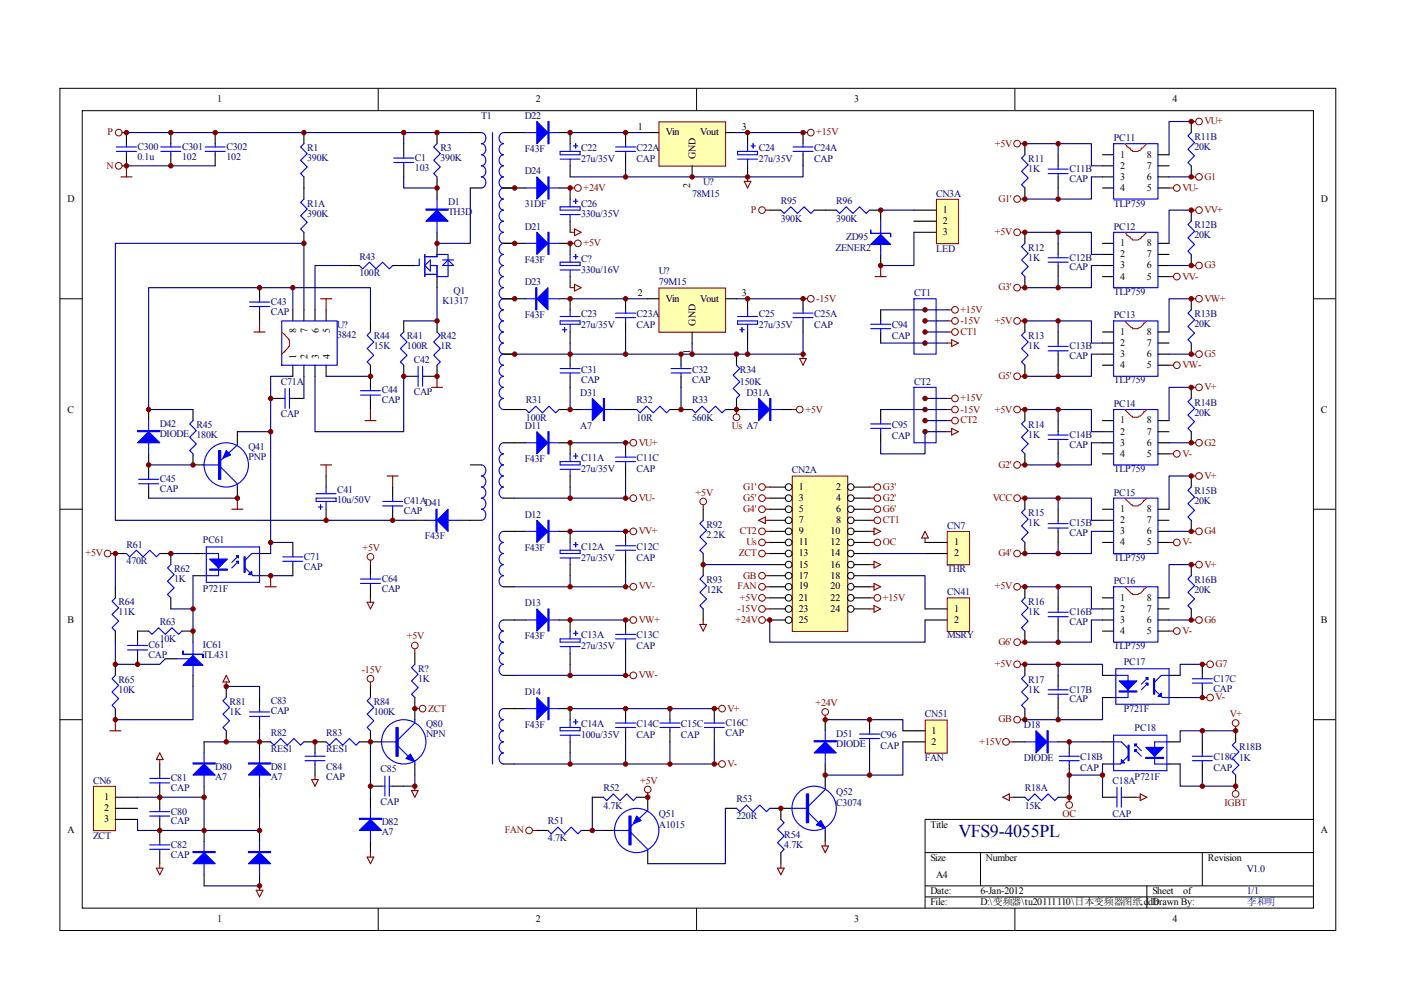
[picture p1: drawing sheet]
<svg xmlns="http://www.w3.org/2000/svg" width="297mm" height="210mm" viewBox="0 0 297 210" stroke-linecap="round" stroke-linejoin="round" font-family="sans-serif">
<defs><g id="words">
<text font-size="3.8" fill="#000080" x="203.2" y="177.5">VFS9-4055PL</text>
<g font-size="2.1">
<text x="46.1" y="21.7">1</text>
<text x="113.6" y="21.7">2</text>
<text x="181.1" y="21.7">3</text>
<text x="248.6" y="21.7">4</text>
<text x="135.2" y="27.5">1</text>
<text x="141.1" y="28.7">Vin</text>
<text x="148.4" y="28.7">Vout</text>
<text x="157.3" y="27.5">3</text>
<text x="147.5" y="33.7" transform="rotate(-90 147.5 33.7)">GND</text>
<text x="237.5" y="33.5">1</text>
<text x="237.5" y="35.7">2</text>
<text x="243.2" y="35.7">7</text>
<text x="243.2" y="33.5">8</text>
<text x="146.3" y="39.9" transform="rotate(-90 146.3 39.9)">2</text>
<text x="237.5" y="38.1">3</text>
<text x="237.5" y="40.5">4</text>
<text x="243.2" y="40.5">5</text>
<text x="243.2" y="38.1">6</text>
<text x="14.3" y="42.8">D</text>
<text x="199.9" y="45.1">1</text>
<text x="199.9" y="47.5">2</text>
<text x="280.1" y="42.8">D</text>
<text x="199.9" y="49.9">3</text>
<text x="237.5" y="52.2">1</text>
<text x="243.2" y="52.2">8</text>
<text x="237.5" y="54.5">2</text>
<text x="237.5" y="56.9">3</text>
<text x="237.5" y="59.3">4</text>
<text x="243.2" y="59.3">5</text>
<text x="243.2" y="56.9">6</text>
<text x="243.2" y="54.5">7</text>
<text x="135.2" y="62.8">2</text>
<text x="141.1" y="63.9">Vin</text>
<text x="148.4" y="63.9">Vout</text>
<text x="157.3" y="62.8">3</text>
<text x="62.8" y="70.6" transform="rotate(-90 62.8 70.6)">8</text>
<text x="65.2" y="70.6" transform="rotate(-90 65.2 70.6)">7</text>
<text x="67.6" y="70.6" transform="rotate(-90 67.6 70.6)">6</text>
<text x="69.9" y="70.6" transform="rotate(-90 69.9 70.6)">5</text>
<text x="147.5" y="69" transform="rotate(-90 147.5 69)">GND</text>
<text x="237.5" y="71">1</text>
<text x="243.2" y="71">8</text>
<text x="62.8" y="76" transform="rotate(-90 62.8 76)">1</text>
<text x="65.2" y="76" transform="rotate(-90 65.2 76)">2</text>
<text x="67.6" y="76" transform="rotate(-90 67.6 76)">3</text>
<text x="69.9" y="76" transform="rotate(-90 69.9 76)">4</text>
<text x="146.3" y="75.1" transform="rotate(-90 146.3 75.1)">1</text>
<text x="237.5" y="73.3">2</text>
<text x="237.5" y="75.7">3</text>
<text x="243.2" y="75.7">6</text>
<text x="243.2" y="73.3">7</text>
<text x="237.5" y="78.1">4</text>
<text x="243.2" y="78.1">5</text>
<text x="14.3" y="87.5">C</text>
<text x="237.5" y="89.8">1</text>
<text x="243.2" y="89.8">8</text>
<text x="280.1" y="87.5">C</text>
<text x="237.5" y="92.1">2</text>
<text x="237.5" y="94.5">3</text>
<text x="243.2" y="94.5">6</text>
<text x="243.2" y="92.1">7</text>
<text x="237.5" y="96.9">4</text>
<text x="243.2" y="96.9">5</text>
<text x="169.3" y="103.9">1</text>
<text x="169.3" y="106.2">3</text>
<text x="177.3" y="103.9">2</text>
<text x="177.3" y="106.2">4</text>
<text x="169.3" y="108.6">5</text>
<text x="169.3" y="110.9">7</text>
<text x="169.3" y="113.3">9</text>
<text x="176.1" y="113.3">10</text>
<text x="177.3" y="108.6">6</text>
<text x="177.3" y="110.9">8</text>
<text x="237.5" y="108.6">1</text>
<text x="237.5" y="110.9">2</text>
<text x="237.5" y="113.3">3</text>
<text x="243.2" y="113.3">6</text>
<text x="243.2" y="110.9">7</text>
<text x="243.2" y="108.6">8</text>
<text x="169.3" y="115.6">11</text>
<text x="169.3" y="118">13</text>
<text x="176.1" y="115.6">12</text>
<text x="176.1" y="118">14</text>
<text x="202.3" y="115.6">1</text>
<text x="202.3" y="118">2</text>
<text x="237.5" y="115.6">4</text>
<text x="243.2" y="115.6">5</text>
<text x="169.3" y="120.3">15</text>
<text x="169.3" y="122.7">17</text>
<text x="169.3" y="125">19</text>
<text x="176.1" y="120.3">16</text>
<text x="176.1" y="122.7">18</text>
<text x="176.1" y="125">20</text>
<text x="169.3" y="127.4">21</text>
<text x="169.3" y="129.7">23</text>
<text x="176.1" y="127.4">22</text>
<text x="176.1" y="129.7">24</text>
<text x="202.3" y="129.7">1</text>
<text x="237.5" y="127.4">1</text>
<text x="237.5" y="129.7">2</text>
<text x="243.2" y="129.7">7</text>
<text x="243.2" y="127.4">8</text>
<text x="14.3" y="132.1">B</text>
<text x="169.3" y="132.1">25</text>
<text x="202.3" y="132.1">2</text>
<text x="237.5" y="132.1">3</text>
<text x="237.5" y="134.4">4</text>
<text x="243.2" y="134.4">5</text>
<text x="243.2" y="132.1">6</text>
<text x="280.1" y="132.1">B</text>
<text x="197.5" y="155.5">1</text>
<text x="197.5" y="157.9">2</text>
<text x="22.1" y="169.6">1</text>
<text x="22.1" y="172">2</text>
<text x="14.3" y="176.7">A</text>
<text x="22.1" y="174.3">3</text>
<text x="197.3" y="175.5">Title</text>
<text x="280.1" y="176.7">A</text>
<text x="197.3" y="182.6">Size</text>
<text x="209" y="182.6">Number</text>
<text x="256.1" y="182.6">Revision</text>
<text x="197.3" y="189.6">Date:</text>
<text x="197.3" y="192">File:</text>
<text x="198.5" y="186.1">A4</text>
<text x="207.9" y="189.6">6-Jan-2012</text>
<text x="207.9" y="192">D:\变频器\tu20111110\日本变频器图纸.ddb</text>
<text x="244.3" y="189.6">Sheet</text>
<text x="244.3" y="192">Drawn By:</text>
<text x="250.9" y="189.6">of</text>
<text x="46.1" y="195.5">1</text>
<text x="113.6" y="195.5">2</text>
<text x="181.1" y="195.5">3</text>
<text x="248.6" y="195.5">4</text>
</g>
<g font-size="2.1" fill="#800000">
<text x="22.8" y="28.7">P</text>
<text x="173.1" y="28.7">+15V</text>
<text x="255.4" y="26.3">VU+</text>
<text x="22.6" y="35.7">N</text>
<text x="210.9" y="31.1">+5V</text>
<text x="123.7" y="40.5">+24V</text>
<text x="250.7" y="40.5">VU-</text>
<text x="255.4" y="38.1">G1</text>
<text x="159.2" y="45.1">P</text>
<text x="211.7" y="42.8">G1'</text>
<text x="255.4" y="45.1">VV+</text>
<text x="123.7" y="52.2">+5V</text>
<text x="210.9" y="49.9">+5V</text>
<text x="250.7" y="59.3">VV-</text>
<text x="255.4" y="56.9">G3</text>
<text x="173.1" y="63.9">-15V</text>
<text x="211.7" y="61.6">G3'</text>
<text x="255.4" y="63.9">VW+</text>
<text x="203.6" y="66.3">+15V</text>
<text x="203.6" y="68.7">-15V</text>
<text x="203.6" y="71">CT1</text>
<text x="210.9" y="68.7">+5V</text>
<text x="255.4" y="75.7">G5</text>
<text x="211.7" y="80.4">G5'</text>
<text x="250.7" y="78.1">VW-</text>
<text x="255.4" y="82.7">V+</text>
<text x="170.8" y="87.5">+5V</text>
<text x="203.6" y="85.1">+15V</text>
<text x="203.6" y="87.5">-15V</text>
<text x="203.6" y="89.8">CT2</text>
<text x="210.9" y="87.5">+5V</text>
<text x="135.5" y="94.5">VU+</text>
<text x="155.2" y="90.9">Us A7</text>
<text x="255.4" y="94.5">G2</text>
<text x="211.7" y="99.2">G2'</text>
<text x="250.7" y="96.9">V-</text>
<text x="255.4" y="101.5">V+</text>
<text x="135.5" y="106.2">VU-</text>
<text x="147.5" y="105.1">+5V</text>
<text x="157.6" y="103.9">G1'</text>
<text x="157.6" y="106.2">G5'</text>
<text x="187.2" y="103.9">G3'</text>
<text x="187.2" y="106.2">G2'</text>
<text x="210.5" y="106.2">VCC</text>
<text x="135.5" y="113.3">VV+</text>
<text x="156.9" y="113.3">CT2</text>
<text x="157.6" y="108.6">G4'</text>
<text x="187.2" y="108.6">G6'</text>
<text x="187.2" y="110.9">CT1</text>
<text x="255.4" y="113.3">G4</text>
<text x="18.1" y="118">+5V</text>
<text x="76.9" y="116.8">+5V</text>
<text x="156.6" y="118">ZCT</text>
<text x="158.2" y="115.6">Us</text>
<text x="187.2" y="115.6">OC</text>
<text x="211.7" y="118">G4'</text>
<text x="250.7" y="115.6">V-</text>
<text x="135.5" y="125">VV-</text>
<text x="156.4" y="125">FAN</text>
<text x="157.6" y="122.7">GB</text>
<text x="210.9" y="125">+5V</text>
<text x="255.4" y="120.3">V+</text>
<text x="156.4" y="129.7">-15V</text>
<text x="156.9" y="127.4">+5V</text>
<text x="187.2" y="127.4">+15V</text>
<text x="86.3" y="135.6">+5V</text>
<text x="135.5" y="132.1">VW+</text>
<text x="156" y="132.1">+24V</text>
<text x="211.7" y="136.8">G6'</text>
<text x="250.7" y="134.4">V-</text>
<text x="255.4" y="132.1">G6</text>
<text x="76.7" y="142.6">-15V</text>
<text x="135.5" y="143.8">VW-</text>
<text x="210.9" y="141.5">+5V</text>
<text x="257.7" y="141.5">G7</text>
<text x="172.9" y="149.7">+24V</text>
<text x="257.7" y="148.5">V-</text>
<text x="90.8" y="150.9">ZCT</text>
<text x="154.3" y="150.9">V+</text>
<text x="211.7" y="153.2">GB</text>
<text x="260.8" y="152">V+</text>
<text x="207.7" y="157.9">+15V</text>
<text x="135.7" y="166.1">+5V</text>
<text x="154.3" y="162.6">V-</text>
<text x="225.3" y="173.2">OC</text>
<text x="259.6" y="170.8">IGBT</text>
<text x="107" y="176.7">FAN</text>
</g>
<g font-size="2.1" fill="#000080">
<text x="102" y="25.2">T1</text>
<text x="111.3" y="25.2">D22</text>
<text x="236.1" y="29.9">PC11</text>
<text x="253.2" y="29.6">R11B</text>
<text x="29.1" y="31.8">C300</text>
<text x="29.1" y="33.9">0.1u</text>
<text x="38.6" y="31.8">C301</text>
<text x="38.6" y="33.9">102</text>
<text x="48" y="31.8">C302</text>
<text x="48" y="33.9">102</text>
<text x="65.1" y="32">R1</text>
<text x="65.1" y="34.1">390K</text>
<text x="88" y="34.1">C1</text>
<text x="93.4" y="32">R3</text>
<text x="93.4" y="34.1">390K</text>
<text x="111.3" y="32.3">F43F</text>
<text x="123.2" y="32">C22</text>
<text x="123.2" y="34.4">27u/35V</text>
<text x="135" y="32">C22A</text>
<text x="135" y="34.4">CAP</text>
<text x="160.9" y="32">C24</text>
<text x="160.9" y="34.4">27u/35V</text>
<text x="172.6" y="32">C24A</text>
<text x="172.6" y="34.4">CAP</text>
<text x="218" y="34.4">R11</text>
<text x="253.2" y="31.8">20K</text>
<text x="88" y="36.3">103</text>
<text x="111.3" y="36.9">D24</text>
<text x="146.7" y="41.7">78M15</text>
<text x="149.1" y="39.3">U?</text>
<text x="198.5" y="41.7">CN3A</text>
<text x="218" y="36.5">1K</text>
<text x="226.7" y="36.5">C11B</text>
<text x="226.7" y="38.6">CAP</text>
<text x="65.1" y="43.8">R1A</text>
<text x="65.1" y="45.9">390K</text>
<text x="95" y="43.5">D1</text>
<text x="95" y="45.6">TH3D</text>
<text x="111.3" y="44">31DF</text>
<text x="123.2" y="43.8">C26</text>
<text x="123.2" y="46.1">330u/35V</text>
<text x="165.5" y="43.3">R95</text>
<text x="165.5" y="47">390K</text>
<text x="177.3" y="43.3">R96</text>
<text x="177.3" y="47">390K</text>
<text x="236.1" y="43.8">TLP759</text>
<text x="111.3" y="48.7">D21</text>
<text x="177.1" y="53.2">ZENER2</text>
<text x="179.4" y="50.8">ZD95</text>
<text x="198.5" y="53.4">LED</text>
<text x="218" y="53.2">R12</text>
<text x="236.1" y="48.7">PC12</text>
<text x="253.2" y="48.4">R12B</text>
<text x="253.2" y="50.6">20K</text>
<text x="76.2" y="55">R43</text>
<text x="76.2" y="58.5">100R</text>
<text x="111.3" y="55.7">F43F</text>
<text x="123.2" y="55.5">C?</text>
<text x="123.2" y="57.8">330u/16V</text>
<text x="139.7" y="58.1">U?</text>
<text x="218" y="55.3">1K</text>
<text x="226.7" y="55.3">C12B</text>
<text x="226.7" y="57.3">CAP</text>
<text x="57.4" y="64.6">C43</text>
<text x="93.8" y="64.4">K1317</text>
<text x="96.2" y="62.3">Q1</text>
<text x="111.3" y="60.5">D23</text>
<text x="139.7" y="60.5">79M15</text>
<text x="193.8" y="62.8">CT1</text>
<text x="236.1" y="62.5">TLP759</text>
<text x="57.4" y="66.7">CAP</text>
<text x="71.5" y="69.6">U?</text>
<text x="71.5" y="71.7">3842</text>
<text x="79.2" y="71.9">R44</text>
<text x="86.3" y="71.9">R41</text>
<text x="93.4" y="71.9">R42</text>
<text x="111.3" y="67.5">F43F</text>
<text x="123.2" y="67.2">C23</text>
<text x="123.2" y="69.6">27u/35V</text>
<text x="135" y="67.2">C23A</text>
<text x="135" y="69.6">CAP</text>
<text x="160.9" y="67.2">C25</text>
<text x="160.9" y="69.6">27u/35V</text>
<text x="172.6" y="67.2">C25A</text>
<text x="172.6" y="69.6">CAP</text>
<text x="189.1" y="69.6">C94</text>
<text x="189.1" y="71.9">CAP</text>
<text x="218" y="71.9">R13</text>
<text x="236.1" y="67.5">PC13</text>
<text x="253.2" y="67.2">R13B</text>
<text x="253.2" y="69.4">20K</text>
<text x="79.2" y="74">15K</text>
<text x="86.3" y="74">100R</text>
<text x="87.7" y="76.9">C42</text>
<text x="93.4" y="74">1R</text>
<text x="218" y="74">1K</text>
<text x="226.7" y="74">C13B</text>
<text x="226.7" y="76.1">CAP</text>
<text x="59.5" y="81.5">C71A</text>
<text x="80.9" y="83.4">C44</text>
<text x="87.7" y="83.7">CAP</text>
<text x="123" y="83.9">D31</text>
<text x="123.2" y="79">C31</text>
<text x="123.2" y="81.3">CAP</text>
<text x="146.7" y="79">C32</text>
<text x="146.7" y="81.3">CAP</text>
<text x="156.9" y="79.2">R34</text>
<text x="156.9" y="81.5">150K</text>
<text x="158.2" y="83.9">D31A</text>
<text x="193.8" y="81.5">CT2</text>
<text x="236.1" y="81.3">TLP759</text>
<text x="59.5" y="88.4">CAP</text>
<text x="80.9" y="85.5">CAP</text>
<text x="111.5" y="85.5">R31</text>
<text x="111.5" y="89.3">100R</text>
<text x="135" y="85.5">R32</text>
<text x="135" y="89.3">10R</text>
<text x="146.7" y="85.5">R33</text>
<text x="146.7" y="89.3">560K</text>
<text x="236.1" y="86.3">PC14</text>
<text x="253.2" y="86">R14B</text>
<text x="253.2" y="88.2">20K</text>
<text x="33.9" y="90.5">D42</text>
<text x="33.9" y="92.6">DIODE</text>
<text x="41.7" y="90.7">R45</text>
<text x="41.7" y="92.8">180K</text>
<text x="52.7" y="95.4">Q41</text>
<text x="111.3" y="90.9">D11</text>
<text x="123" y="90.9">A7</text>
<text x="189.1" y="90.7">C95</text>
<text x="189.1" y="93.1">CAP</text>
<text x="218" y="90.7">R14</text>
<text x="218" y="92.8">1K</text>
<text x="226.7" y="92.8">C14B</text>
<text x="226.7" y="94.9">CAP</text>
<text x="52.7" y="97.6">PNP</text>
<text x="111.3" y="98">F43F</text>
<text x="123.2" y="97.8">C11A</text>
<text x="123.2" y="100.1">27u/35V</text>
<text x="135" y="97.8">C11C</text>
<text x="135" y="100.1">CAP</text>
<text x="167.9" y="100.3">CN2A</text>
<text x="236.1" y="100.1">TLP759</text>
<text x="33.9" y="102.2">C45</text>
<text x="33.9" y="104.3">CAP</text>
<text x="71.5" y="104.6">C41</text>
<text x="71.5" y="106.7">10u/50V</text>
<text x="85.6" y="106.9">C41AD41</text>
<text x="236.1" y="105.1">PC15</text>
<text x="253.2" y="104.8">R15B</text>
<text x="253.2" y="106.9">20K</text>
<text x="85.6" y="109.1">CAP</text>
<text x="111.3" y="109.7">D12</text>
<text x="149.8" y="111.9">R92</text>
<text x="149.8" y="114">2.2K</text>
<text x="200.8" y="112.1">CN7</text>
<text x="218" y="109.5">R15</text>
<text x="218" y="111.6">1K</text>
<text x="226.7" y="111.6">C15B</text>
<text x="226.7" y="113.7">CAP</text>
<text x="26.8" y="116.1">R61</text>
<text x="26.8" y="119.6">470R</text>
<text x="43" y="115.2">PC61</text>
<text x="64.4" y="118.6">C71</text>
<text x="90.1" y="114.2">F43F</text>
<text x="111.3" y="116.8">F43F</text>
<text x="123.2" y="116.6">C12A</text>
<text x="123.2" y="118.9">27u/35V</text>
<text x="135" y="116.6">C12C</text>
<text x="135" y="118.9">CAP</text>
<text x="236.1" y="118.9">TLP759</text>
<text x="36.9" y="121.3">R62</text>
<text x="36.9" y="123.4">1K</text>
<text x="43" y="125.5">P721F</text>
<text x="64.4" y="120.7">CAP</text>
<text x="80.9" y="123.4">C64</text>
<text x="80.9" y="125.5">CAP</text>
<text x="149.8" y="123.6">R93</text>
<text x="149.8" y="125.7">12K</text>
<text x="200.8" y="121.3">THR</text>
<text x="236.1" y="123.9">PC16</text>
<text x="253.2" y="123.6">R16B</text>
<text x="253.2" y="125.7">20K</text>
<text x="25.1" y="128.3">R64</text>
<text x="25.1" y="130.4">11K</text>
<text x="111.3" y="128.5">D13</text>
<text x="200.8" y="126.2">CN41</text>
<text x="218" y="128.3">R16</text>
<text x="218" y="130.4">1K</text>
<text x="226.7" y="130.4">C16B</text>
<text x="31.5" y="137.4">C61</text>
<text x="33.9" y="132.5">R63</text>
<text x="33.9" y="136.1">10K</text>
<text x="43" y="137.4">IC61</text>
<text x="111.3" y="135.6">F43F</text>
<text x="123.2" y="135.3">C13A</text>
<text x="123.2" y="137.7">27u/35V</text>
<text x="135" y="135.3">C13C</text>
<text x="135" y="137.7">CAP</text>
<text x="200.8" y="135.3">MSRY</text>
<text x="226.7" y="132.5">CAP</text>
<text x="236.1" y="137.7">TLP759</text>
<text x="31.5" y="139.5">CAP</text>
<text x="43" y="139.5">TL431</text>
<text x="88.6" y="142.4">R?</text>
<text x="238.3" y="141">PC17</text>
<text x="25.1" y="144.7">R65</text>
<text x="25.1" y="146.8">10K</text>
<text x="48.7" y="149.5">R81</text>
<text x="57.4" y="149.2">C83</text>
<text x="79.2" y="149.5">R84</text>
<text x="88.6" y="144.5">1K</text>
<text x="111.3" y="147.3">D14</text>
<text x="218" y="144.7">R17</text>
<text x="218" y="146.8">1K</text>
<text x="226.7" y="146.8">C17B</text>
<text x="226.7" y="148.9">CAP</text>
<text x="257.3" y="144.5">C17C</text>
<text x="257.3" y="146.7">CAP</text>
<text x="48.7" y="151.6">1K</text>
<text x="57.4" y="151.3">CAP</text>
<text x="79.2" y="151.6">100K</text>
<text x="90.3" y="154.1">Q80</text>
<text x="111.3" y="154.4">F43F</text>
<text x="123.2" y="154.1">C14A</text>
<text x="135" y="154.1">C14C</text>
<text x="144.4" y="154.1">C15C</text>
<text x="153.8" y="153.9">C16C</text>
<text x="196.1" y="152">CN51</text>
<text x="217.1" y="154.4">D18</text>
<text x="238.3" y="151.1">P721F</text>
<text x="240.5" y="155">PC18</text>
<text x="57.4" y="156.1">R82</text>
<text x="57.4" y="159.5">RES1</text>
<text x="69.2" y="156.1">R83</text>
<text x="69.2" y="159.5">RES1</text>
<text x="90.3" y="156.2">NPN</text>
<text x="123.2" y="156.5">100u/35V</text>
<text x="135" y="156.5">CAP</text>
<text x="144.4" y="156.5">CAP</text>
<text x="153.8" y="156.1">CAP</text>
<text x="177.3" y="156.2">D51</text>
<text x="177.3" y="158.3">DIODE</text>
<text x="186.7" y="156.5">C96</text>
<text x="186.7" y="158.8">CAP</text>
<text x="196.1" y="161.4">FAN</text>
<text x="217.1" y="161.4">DIODE</text>
<text x="229" y="161.2">C18B</text>
<text x="257.3" y="161.2">C18C 1K</text>
<text x="262.7" y="159.1">R18B</text>
<text x="19.7" y="166.1">CN6</text>
<text x="36.2" y="165.6">C81</text>
<text x="36.2" y="167.7">CAP</text>
<text x="45.6" y="163.3">D80</text>
<text x="45.6" y="165.5">A7</text>
<text x="57.4" y="163.3">D81</text>
<text x="57.4" y="165.5">A7</text>
<text x="69.2" y="163.3">C84</text>
<text x="69.2" y="165.5">CAP</text>
<text x="80.7" y="163.8">C85</text>
<text x="127.9" y="167.7">R52</text>
<text x="217.3" y="167.7">R18A</text>
<text x="229" y="163.5">CAP</text>
<text x="235.9" y="166.1">C18A</text>
<text x="240.5" y="165.5">P721F</text>
<text x="257.3" y="163.5">CAP</text>
<text x="36.2" y="172.7">C80</text>
<text x="80.7" y="170.6">CAP</text>
<text x="127.9" y="171.5">4.7K</text>
<text x="139.7" y="173.2">Q51</text>
<text x="156.1" y="170.1">R53</text>
<text x="156.1" y="173.7">220R</text>
<text x="177.3" y="168.5">Q52</text>
<text x="177.3" y="170.8">C3074</text>
<text x="217.3" y="171.5">15K</text>
<text x="235.9" y="173.2">CAP</text>
<text x="19.7" y="177.9">ZCT</text>
<text x="36.2" y="174.8">CAP</text>
<text x="36.2" y="179.8">C82</text>
<text x="80.9" y="175">D82</text>
<text x="80.9" y="177.1">A7</text>
<text x="116.2" y="174.8">R51</text>
<text x="116.2" y="178.3">4.7K</text>
<text x="139.7" y="175.5">A1015</text>
<text x="166.3" y="177.6">R54</text>
<text x="166.3" y="179.8">4.7K</text>
<text x="36.2" y="181.9">CAP</text>
<text x="264.3" y="184.9">V1.0</text>
<text x="264.3" y="189.6">1/1</text>
<text x="264.3" y="192">李和明</text>
</g>
</g></defs>
<g fill="none" stroke="#000" stroke-width=".21">
<path d="M12.7 18.7h270.5v178.6h-270.5zM80.2 18.7v4.7M147.7 18.7v4.7M215.2 18.7v4.7M17.4 23.5h261.1v169h-261.1zM12.7 63.3h4.7M278.4 63.3h4.7M12.7 108h4.7M278.4 108h4.7M12.7 152.6h4.7M278.4 152.6h4.7M278.4 173.7h-82.3v18.8"/>
<path d="M80.2 192.5v4.7M147.7 192.5v4.7M196.1 180.8h82.3M196.1 187.8h82.3M196.1 190.2h82.3M207.9 180.8v7M215.2 192.5v4.7M243.2 187.8v4.7M254.9 180.8v7"/>
</g>
<g fill="none" stroke="#000" stroke-width=".23">
<path d="M26.8 28.1v2.4M26.8 32.8v2.4M36.2 28.1v2.4M36.2 32.8v2.4M45.6 28.1v2.4M45.6 32.8v2.4M64.4 28.1v2.4M64.4 37.5v4.7M85.6 30.5v2.3M85.6 35.2v2.3M92.7 28.1v2.4M92.7 37.5v4.7"/>
<path d="M99.7 28.1h2.4M99.7 39.9h2.4M106.8 28.1h2.3M106.8 39.9h2.3M64.4 49.3v2.3M73.8 56.3h2.4M83.2 56.3h4.8M92.7 49.3v4.6M92.7 58.6v2.4M106.8 51.6h2.3M55 61v2.3M55 65.7v2.3"/>
<path d="M62.1 65.7v2.3M62.1 77.4v2.4M64.4 65.7v2.3M64.4 77.4v2.4M66.8 65.7v2.3M66.8 77.4v2.4M69.1 65.7v2.3M69.1 77.4v2.4M78.5 68v2.4M78.5 77.4v4.7M85.6 68v2.4M85.6 77.4v2.4h2.4"/>
<path d="M92.7 68v2.4M92.7 77.4v2.4h-2.4M106.8 63.3h2.3M106.8 75.1h2.3M31.5 86.8v2.4M31.5 96.2v4.7M40.9 96.2v2.4h2.4M40.9 86.8v2.4M50.3 91.5v2.4M57.4 84.5h2.3M62.1 84.5h2.3M78.5 84.5v2.3"/>
<path d="M99.7 98.6h2.4M106.8 86.8h2.3M106.8 93.9h2.3M24.5 117.4h2.3M31.5 103.3v2.3M33.9 117.4h2.3v2.3M40.9 117.4h2.4M50.3 103.3v2.3M55 117.4h2.4M62.1 115v2.4M62.1 119.7v2.4M69.1 100.9v2.4"/>
<path d="M69.1 108v2.3M83.2 103.3v2.3M83.2 108v2.3M88 110.3h2.3M97.4 110.3h4.7M106.8 105.6h2.3M106.8 112.7h2.3M24.5 124.4v2.4M24.5 133.8v2.4M29.2 138.5v2.4M31.5 133.8h-2.3v2.4M35 139.7h2.4"/>
<path d="M36.2 126.8v2.3M38.6 133.8h2.3v2.4M40.9 122.1h2.4M55 122.1h2.4M106.8 124.4h2.3M106.8 131.5h2.3M24.5 140.9v2.3M24.5 150.2v2.4M40.9 143.2v2.3M106.8 150.2h2.3M106.8 143.2h2.3M106.8 162h2.3"/>
</g>
<g fill="none" stroke="#00f" stroke-width=".23">
<path d="M24.7 31.2h4.2M24.7 32.1h4.2M26.8 30.5v.7M26.8 32.1v.7M34.1 31.2h4.2M34.1 32.1h4.2M36.2 30.5v.7M36.2 32.1v.7M43.5 31.2h4.2M43.5 32.1h4.2M45.6 30.5v.7M45.6 32.1v.7"/>
<path d="M64.4 30.5l-.7 .7 1.4 1.4-1.4 1.4 1.4 1.4-1.4 1.4 .7 .7M83.5 33.5h4.2M83.5 34.5h4.2M85.6 32.8v.7M85.6 34.5v.7M92.7 30.5l-.8 .7 1.5 1.4-1.5 1.4 1.5 1.4-1.5 1.4 .8 .7M102.1 28.1a1.2 1.2 0 0 1 .9 1.2 1.2 1.2 0 0 1-.9 1.2 1.2 1.2 0 0 1 .9 1.1 1.2 1.2 0 0 1-.9 1.2 1.2 1.2 0 0 1 .9 1.2 1.2 1.2 0 0 1-.9 1.2 1.2 1.2 0 0 1 .9 1.1 1.2 1.2 0 0 1-.9 1.2 1.2 1.2 0 0 1 .9 1.2 1.2 1.2 0 0 1-.9 1.2M106.8 28.1a1.2 1.2 0 0 0-1 1.2 1.2 1.2 0 0 0 1 1.2 1.21 1.21 0 0 0-1 1.1 1.21 1.21 0 0 0 1 1.2 1.2 1.2 0 0 0-1 1.2 1.2 1.2 0 0 0 1 1.2 1.2 1.2 0 0 0-1 1.1 1.2 1.2 0 0 0 1 1.2 1.2 1.2 0 0 0-1 1.2 1.2 1.2 0 0 0 1 1.2 1.2 1.2 0 0 0-1 1.1 1.2 1.2 0 0 0 1 1.2 1.2 1.2 0 0 0-1 1.2 1.2 1.2 0 0 0 1 1.2 1.2 1.2 0 0 0-1 1.1 1.2 1.2 0 0 0 1 1.2 1.21 1.21 0 0 0-1 1.2 1.21 1.21 0 0 0 1 1.2 1.2 1.2 0 0 0-1 1.1 1.2 1.2 0 0 0 1 1.2 1.2 1.2 0 0 0-1 1.2 1.2 1.2 0 0 0 1 1.1 1.2 1.2 0 0 0-1 1.2 1.2 1.2 0 0 0 1 1.2 1.2 1.2 0 0 0-1 1.2 1.2 1.2 0 0 0 1 1.1 1.2 1.2 0 0 0-1 1.2 1.2 1.2 0 0 0 1 1.2 1.2 1.2 0 0 0-1 1.2 1.2 1.2 0 0 0 1 1.1 1.2 1.2 0 0 0-1 1.2 1.2 1.2 0 0 0 1 1.2M64.4 42.2l-.7 .7 1.4 1.4-1.4 1.4 1.4 1.4-1.4 1.4 .7 .8M76.2 56.3l.7 .7 1.4-1.4 1.4 1.4 1.4-1.4 1.4 1.4 .7-.7M88.9 54.9v1.4h-.9M90.1 54.4h2.6v-.5h2.3v4.7h-2.3v-2.3h-1.5"/>
<path d="M90.1 53.9v4.7M90.1 58.2h2.6M90.1 56.3l1.1-1.2v2.4zM92.7 42.2v7.1M93.8 55.1h2.4M95 55.1l1.2 1.2h-2.4zM52.9 65h4.2M52.9 64h4.2M55 63.3v.7M55 65v.7M59.7 68h11.8v9.4h-11.8zM78.5 70.4l-.7 .7 1.5 1.4-1.5 1.4 1.5 1.4-1.5 1.4 .7 .7"/>
<path d="M85.6 70.4l-.7 .7 1.4 1.4-1.4 1.4 1.4 1.4-1.4 1.4 .7 .7M88 79.8h.7M88.7 77.7v4.2M89.6 79.8h.7M89.6 77.7v4.2M92.7 70.4l.7 .7-1.5 1.4 1.5 1.4-1.5 1.4 1.5 1.4-.7 .7M106.8 65.7a1.2 1.2 0 0 0-1 1.2 1.2 1.2 0 0 0 1 1.1 1.2 1.2 0 0 0-1 1.2 1.2 1.2 0 0 0 1 1.2 1.2 1.2 0 0 0-1 1.2 1.2 1.2 0 0 0 1 1.1 1.2 1.2 0 0 0-1 1.2 1.2 1.2 0 0 0 1 1.2 1.2 1.2 0 0 0-1 1.2 1.2 1.2 0 0 0 1 1.1 1.21 1.21 0 0 0-1 1.2 1.21 1.21 0 0 0 1 1.2 1.2 1.2 0 0 0-1 1.2 1.2 1.2 0 0 0 1 1.1 1.2 1.2 0 0 0-1 1.2 1.2 1.2 0 0 0 1 1.2 1.2 1.2 0 0 0-1 1.2 1.2 1.2 0 0 0 1 1.1M31.5 89.2v7M40.9 89.2l-.7 .7 1.4 1.4-1.4 1.4 1.4 1.4-1.4 1.4 .7 .7M43 98.6h3.3M46.8 99l3.5 3.6v.7M50.3 93.9v.4l-3.5 3.3"/>
<path d="M59.7 84.5h.7M60.4 82.4v4.2M61.4 84.5h.7M61.4 82.4v4.2M76.4 83.8h4.3M76.4 82.8h4.3M78.5 82.1v.7M78.5 83.8v.7M102.1 98.6a1.2 1.2 0 0 1 .9 1.1 1.2 1.2 0 0 1-.9 1.2 1.2 1.2 0 0 1 .9 1.2 1.2 1.2 0 0 1-.9 1.2 1.2 1.2 0 0 1 .9 1.1 1.2 1.2 0 0 1-.9 1.2 1.2 1.2 0 0 1 .9 1.2 1.2 1.2 0 0 1-.9 1.2 1.2 1.2 0 0 1 .9 1.1 1.2 1.2 0 0 1-.9 1.2M106.8 96.2a1.2 1.2 0 0 0-1 1.2 1.2 1.2 0 0 0 1 1.2 1.2 1.2 0 0 0-1 1.1 1.2 1.2 0 0 0 1 1.2 1.2 1.2 0 0 0-1 1.2 1.2 1.2 0 0 0 1 1.2 1.2 1.2 0 0 0-1 1.1 1.2 1.2 0 0 0 1 1.2M106.8 93.9a1.2 1.2 0 0 0-1 1.2 1.2 1.2 0 0 0 1 1.1M26.8 117.4l.7 .7 1.4-1.4 1.4 1.4 1.4-1.4 1.5 1.4 .7-.7"/>
<path d="M29.4 102.6h4.2M29.4 101.6h4.2M31.5 100.9v.7M31.5 102.6v.7M36.2 119.7l-.7 .7 1.4 1.4-1.4 1.4 1.4 1.4-1.4 1.5 .7 .7M43.3 117.4h3v4.7h-3M43.7 116h11.3v7.5h-11.3zM50.6 119l-1.5 1.4M50.6 117.8l-1.5 1.4M55 117.4h-1.6l-1.4 1.4M60 118.1h4.2M60 119h4.2"/>
<path d="M62.1 117.4v.7M62.1 119v.7M67 105.6h4.3v.7h-4.3zM67 104.7h4.3M67.5 107.5h.9M68 107v1M69.1 103.3v1.4M69.1 106.3v1.7M81.1 107.3h4.3M81.1 106.3h4.3M83.2 105.6v.7M83.2 107.3v.7"/>
<path d="M90.3 110.3h7.1M106.8 112.7a1.2 1.2 0 0 0-1 1.1 1.2 1.2 0 0 0 1 1.2 1.2 1.2 0 0 0-1 1.2 1.2 1.2 0 0 0 1 1.2 1.2 1.2 0 0 0-1 1.1 1.2 1.2 0 0 0 1 1.2 1.2 1.2 0 0 0-1 1.2 1.2 1.2 0 0 0 1 1.2 1.2 1.2 0 0 0-1 1.1 1.2 1.2 0 0 0 1 1.2M24.5 126.8l-.7 .7 1.4 1.4-1.4 1.4 1.4 1.4-1.4 1.4 .7 .7M27 136.9h4.3M27 137.8h4.3M29.2 136.2v.7M29.2 137.8v.7M31.5 133.8l.7 .7 1.4-1.4 1.4 1.4 1.4-1.4 1.5 1.4 .7-.7M37.4 139.7h3.3M40.9 136.2v7M52 120.4l1.6 1.7h1.4M106.8 131.5a1.2 1.2 0 0 0-1 1.1 1.2 1.2 0 0 0 1 1.2 1.2 1.2 0 0 0-1 1.2 1.2 1.2 0 0 0 1 1.2 1.2 1.2 0 0 0-1 1.1 1.2 1.2 0 0 0 1 1.2 1.21 1.21 0 0 0-1 1.2 1.21 1.21 0 0 0 1 1.2 1.2 1.2 0 0 0-1 1.1 1.2 1.2 0 0 0 1 1.2"/>
<path d="M24.5 143.2l-.7 .7 1.4 1.4-1.4 1.4 1.4 1.4-1.4 1.4 .7 .7M106.8 150.2a1.2 1.2 0 0 0-1 1.2 1.2 1.2 0 0 0 1 1.2 1.2 1.2 0 0 0-1 1.2 1.2 1.2 0 0 0 1 1.1 1.21 1.21 0 0 0-1 1.2 1.21 1.21 0 0 0 1 1.2 1.2 1.2 0 0 0-1 1.2 1.2 1.2 0 0 0 1 1.1 1.2 1.2 0 0 0-1 1.2 1.2 1.2 0 0 0 1 1.2"/>
<circle cx="48" cy="98.6" r="4.7"/>
</g>
<path d="M59.7 70.4l.5 .5h.2v.2l.7 .7v.2h.3v1.4h-.3v.3l-.7 .7v.2h-.2l-.5 .5" fill="none" stroke="#f00" stroke-width=".23"/>
<g fill="#00f" stroke="#00f" stroke-width=".23">
<path d="M90.3 46.9l2.4-2.3 2.3 2.3z"/>
<path d="M92.7 110.3l2.3-2.3v4.7z"/>
<path d="M29.2 93.9l2.3-2.4 2.4 2.4z"/>
<path d="M48 95.5l.9 1-1.6 .7z"/>
<path d="M44.4 118.5h3.8l-1.9 1.9z"/>
<path d="M50.1 117.8h.5v.5z"/>
<path d="M50.1 119h.5v.5z"/>
<path d="M52.7 121.8l.7-.7v.7z"/>
<path d="M38.8 141.1l2.1-2.1 2.1 2.1z"/>
<path d="M90.3 44.3h4.7v.3h-4.7z" fill-rule="evenodd"/>
<path d="M92.4 108h.3v4.7h-.3z" fill-rule="evenodd"/>
<path d="M29.2 91.3h4.7v.2h-4.7z" fill-rule="evenodd"/>
<path d="M46.3 95.5h.5v6.1h-.5z" fill-rule="evenodd"/>
<path d="M44.4 120.7h3.8v.2h-3.8z" fill-rule="evenodd"/>
<path d="M51.7 118.1h.3v3.3h-.3z" fill-rule="evenodd"/>
<path d="M38.8 138v.7h4.2v.7v-.7h-4.2z" fill-rule="evenodd"/>
</g>
<g fill="none" stroke="#800000" stroke-width=".21">
<circle cx="25.2" cy="35.2" r=".71"/>
<circle cx="25.2" cy="28.1" r=".71"/>
<circle cx="22.8" cy="117.4" r=".7"/>
</g>
<g fill="none" stroke="#800000" stroke-width=".23">
<path d="M25.6 37.5h2.4M25.9 28.1h.9M25.9 35.2h.9v2.3M53.9 70.4h2.3M55 68v2.4M68 63.3h2.3M69.1 63.3v2.4M92.7 79.8v2.3M68 98.6h2.3M69.1 98.6v2.3M77.4 89.2h2.3M78.5 86.8v2.4"/>
<path d="M91.5 82.1h2.3M23.5 117.4h1M49.1 108h2.4M50.3 105.6v2.4M82.1 100.9h2.3M83.2 100.9v2.4M56.2 124.4h2.4M57.4 122.1v2.3M23.3 154.9h2.3M24.5 152.6v2.3"/>
</g>
<g fill="none" stroke="#000080" stroke-width=".23">
<path d="M26.8 28.1h72.9M26.8 35.2h18.8M85.6 37.5v2.4h7.1M85.6 28.1v2.4M99.7 39.9v11.7h-7M73.8 56.3h-7v9.4M62.1 65.7v-4.7h16.4v7M62.1 79.8h-4.7v11.7h-7.1M62.1 61h-30.6v25.8h9.4M64.4 65.7v-14.1h-39.9v58.7h63.5M64.4 79.8v4.7M66.8 79.8v11.7h18.8v-11.7"/>
<path d="M69.1 79.8h9.4M92.7 61v7h-7.1M31.5 98.6h9.4M57.4 91.5v25.9M24.5 117.4v7M31.5 105.6h18.8M36.2 117.4h4.7M57.4 115h4.7M24.5 136.2v4.7h9.4l1.1-1.2M36.2 129.1h4.7M40.9 122.1v11.7M57.4 122.1h4.7"/>
<path d="M40.9 145.5v7.1h-16.4"/>
</g>
<g fill="#800000" stroke="#800000" stroke-width=".21">
<circle cx="26.8" cy="28.1" r=".47"/>
<circle cx="92.7" cy="28.1" r=".47"/>
<circle cx="64.4" cy="28.1" r=".47"/>
<circle cx="36.2" cy="28.1" r=".47"/>
<circle cx="45.6" cy="28.1" r=".47"/>
<circle cx="26.8" cy="35.2" r=".47"/>
<circle cx="36.2" cy="35.2" r=".47"/>
<circle cx="85.6" cy="28.1" r=".47"/>
<circle cx="92.7" cy="39.9" r=".47"/>
<circle cx="92.7" cy="51.6" r=".47"/>
<circle cx="92.7" cy="68" r=".47"/>
<circle cx="85.6" cy="79.8" r=".47"/>
<circle cx="78.5" cy="79.8" r=".47"/>
<circle cx="92.7" cy="79.8" r=".47"/>
<circle cx="57.4" cy="84.5" r=".47"/>
<circle cx="31.5" cy="98.6" r=".47"/>
<circle cx="40.9" cy="98.6" r=".47"/>
<circle cx="50.3" cy="105.6" r=".47"/>
<circle cx="64.4" cy="51.6" r=".47"/>
<circle cx="62.1" cy="61" r=".47"/>
<circle cx="31.5" cy="86.8" r=".47"/>
<circle cx="55" cy="61" r=".47"/>
<circle cx="83.2" cy="110.3" r=".47"/>
<circle cx="69.1" cy="110.3" r=".47"/>
<circle cx="57.4" cy="91.5" r=".47"/>
<circle cx="57.4" cy="115" r=".47"/>
<circle cx="40.9" cy="133.8" r=".47"/>
<circle cx="40.9" cy="129.1" r=".47"/>
<circle cx="36.2" cy="117.4" r=".47"/>
<circle cx="24.5" cy="117.4" r=".47"/>
<circle cx="24.5" cy="140.8" r=".47"/>
<circle cx="29.2" cy="140.8" r=".47"/>
<circle cx="24.5" cy="152.6" r=".47"/>
<circle cx="57.4" cy="122.1" r=".47"/>
</g>
<path d="M139.8 25.9h14v9.3h-14z" fill="#ffffb0"/>
<path d="M139.7 25.8h14.1v9.4h-14.1z" fill="none" stroke="#800000" stroke-width=".21"/>
<path d="M137.3 28.1h2.4M146.7 35.2v2.3M153.8 28.1h2.4" fill="none" stroke="#000" stroke-width=".23"/>
<path d="M139.8 61.1h14v9.4h-14z" fill="#ffffb0"/>
<g fill="none" stroke="#800000" stroke-width=".21">
<path d="M139.7 61.1h14.1v9.4h-14.1z"/>
<circle cx="122.5" cy="39.9" r=".71"/>
<circle cx="171.9" cy="28.1" r=".7"/>
<circle cx="215.6" cy="30.5" r=".7"/>
<circle cx="249.5" cy="39.9" r=".71"/>
<circle cx="254.2" cy="25.8" r=".7"/>
<circle cx="254.2" cy="37.5" r=".7"/>
<circle cx="122.5" cy="51.6" r=".71"/>
<circle cx="215.6" cy="49.2" r=".71"/>
<circle cx="215.6" cy="42.2" r=".7"/>
<circle cx="249.5" cy="58.6" r=".71"/>
<circle cx="254.2" cy="44.6" r=".7"/>
<circle cx="254.2" cy="56.3" r=".7"/>
<circle cx="171.9" cy="63.3" r=".7"/>
<circle cx="215.6" cy="79.8" r=".71"/>
<circle cx="215.6" cy="68" r=".71"/>
<circle cx="215.6" cy="61" r=".7"/>
<circle cx="249.5" cy="77.4" r=".71"/>
<circle cx="254.2" cy="63.3" r=".7"/>
<circle cx="254.2" cy="75.1" r=".7"/>
<circle cx="134.3" cy="93.9" r=".71"/>
<circle cx="156.1" cy="88.5" r=".71"/>
<circle cx="169.6" cy="86.8" r=".71"/>
<circle cx="215.6" cy="98.6" r=".71"/>
<circle cx="215.6" cy="86.8" r=".7"/>
<circle cx="249.5" cy="96.2" r=".71"/>
<circle cx="254.2" cy="82.1" r=".71"/>
<circle cx="254.2" cy="93.9" r=".7"/>
<circle cx="134.3" cy="112.7" r=".71"/>
<circle cx="134.3" cy="105.6" r=".71"/>
<circle cx="215.6" cy="105.6" r=".7"/>
<circle cx="215.6" cy="117.4" r=".7"/>
<circle cx="249.5" cy="115" r=".71"/>
<circle cx="254.2" cy="112.7" r=".71"/>
<circle cx="254.2" cy="100.9" r=".7"/>
<circle cx="254.2" cy="119.7" r=".7"/>
<circle cx="134.3" cy="124.4" r=".71"/>
<circle cx="134.3" cy="131.5" r=".71"/>
<circle cx="215.6" cy="124.4" r=".7"/>
<circle cx="215.6" cy="136.2" r=".7"/>
<circle cx="249.5" cy="133.8" r=".71"/>
<circle cx="254.2" cy="131.5" r=".7"/>
<circle cx="134.3" cy="143.2" r=".71"/>
<circle cx="153.1" cy="150.2" r=".71"/>
<circle cx="153.1" cy="162" r=".71"/>
</g>
<g fill="none" stroke="#000" stroke-width=".23">
<path d="M109.1 28.1h2.4M109.1 39.9h2.4M118.5 28.1h2.4v2.4M118.5 39.9h2.4v2.3M120.9 35.2v2.3M132.6 28.1v2.4M132.6 32.8v2.4M158.5 28.1v2.4M158.5 35.2v2.3M170.3 28.1v2.4M170.3 32.8v2.4M217.3 30.5v2.3"/>
<path d="M217.3 39.9v2.3M224.3 32.8v2.4M224.3 37.5v2.4M233.8 39.9h2.3M233.8 32.8h2.3M233.8 35.2h2.3M233.8 37.5h2.3M245.5 39.9h2.4M245.5 32.8h2.4M245.5 35.2h2.4M245.5 37.5h2.4M252.6 25.8v2.3"/>
<path d="M252.6 35.2v2.3M109.1 51.6h2.4M118.5 51.6h2.4v2.3M120.9 46.9v2.4M120.9 58.6v2.4M217.3 49.3v2.3M217.3 58.6v2.4M224.3 51.6v2.3M224.3 56.3v2.3M233.8 51.6h2.3M233.8 53.9h2.3M233.8 56.3h2.3"/>
<path d="M233.8 58.6h2.3M245.5 51.6h2.4M245.5 53.9h2.4M245.5 56.3h2.4M245.5 58.6h2.4M252.6 44.6v2.3M252.6 53.9v2.4M109.1 63.3h2.4M118.5 63.3h2.4v2.4M120.9 70.4v2.3M120.9 75.1v2.3M120.9 79.8v2.3"/>
<path d="M132.6 63.3v2.4M132.6 68v2.4M137.3 63.3h2.4M144.4 75.1v2.3M144.4 79.8v2.3M146.7 70.4v2.3M153.8 63.3h2.4M156.2 75.1v2.3M158.5 63.3v2.4M158.5 70.4v2.3M170.3 63.3v2.4M170.3 68v2.4"/>
<path d="M217.3 68v2.4M217.3 77.4v2.4M224.3 70.4v2.3M224.3 75.1v2.3M233.8 70.4h2.3M233.8 72.7h2.3M233.8 75.1h2.3M233.8 77.4h2.3M245.5 70.4h2.4M245.5 72.7h2.4M245.5 75.1h2.4M245.5 77.4h2.4"/>
<path d="M252.6 63.3v2.4M252.6 72.7v2.4M109.1 86.8h2.4M109.1 93.9h2.4M118.5 86.8h4.7M118.5 93.9h2.4v2.3M130.3 86.8h4.7M132.6 93.9v2.3M132.6 98.6v2.3M142 86.8h4.7M153.8 86.8h4.7M156.2 84.5v2.3"/>
<path d="M165.6 86.8h2.3M217.3 86.8v2.4M217.3 96.2v2.4M224.3 89.2v2.3M224.3 93.9v2.3M233.8 93.9h2.3M233.8 89.2h2.3M233.8 91.5h2.3M233.8 96.2h2.3M245.5 93.9h2.4M245.5 89.2h2.4M245.5 91.5h2.4"/>
<path d="M245.5 96.2h2.4M252.6 82.1v2.4M252.6 91.5v2.4M109.1 112.7h2.4M118.5 112.7h2.4v2.3M120.9 100.9v2.4M120.9 119.7v2.4M132.6 112.7v2.3M132.6 117.4v2.3M217.3 105.6v2.4M217.3 115v2.4M224.3 108v2.3"/>
<path d="M224.3 112.7v2.3M233.8 112.7h2.3M233.8 108h2.3M233.8 110.3h2.3M233.8 115h2.3M245.5 112.7h2.4M245.5 108h2.4M245.5 110.3h2.4M245.5 115h2.4M252.6 100.9v2.4M252.6 110.3v2.4M252.6 119.7v2.4"/>
<path d="M109.1 131.5h2.4M118.5 131.5h2.4v2.3M120.9 138.5v2.4M132.6 131.5v2.3M132.6 136.2v2.3M217.3 124.4v2.4M217.3 133.8v2.4M224.3 126.8v2.3M224.3 131.5v2.3M233.8 131.5h2.3M233.8 126.8h2.3M233.8 129.1h2.3"/>
<path d="M233.8 133.8h2.3M245.5 131.5h2.4M245.5 126.8h2.4M245.5 129.1h2.4M245.5 133.8h2.4M252.6 129.1v2.4M109.1 150.2h2.4M118.5 150.2h2.4v2.4M120.9 157.3v2.3M132.6 150.2v2.4M132.6 154.9v2.4M142 150.2v2.4"/>
<path d="M142 154.9v2.4M151.4 150.2v2.4M151.4 154.9v2.4"/>
</g>
<g fill="none" stroke="#00f" stroke-width=".23">
<path d="M104.4 28.1v133.9M111.5 28.1h7M111.5 39.9h7M118.8 32.1h4.2v.7h-4.2zM118.8 33.7h4.2M120.9 30.5v1.6M120.9 33.7v1.5M121.6 30.9h.9M122.1 30.5v.9M130.5 32.1h4.2M130.5 31.2h4.2M132.6 30.5v.7"/>
<path d="M132.6 32.1v.7M156.4 33.7h4.2M156.4 32.1h4.2v.7h-4.2zM158.5 30.5v1.6M158.5 33.7v1.5M159.2 30.9h.9M159.7 30.5v.9M168.1 32.1h4.3M168.1 31.2h4.3M170.3 30.5v.7M170.3 32.1v.7M217.3 32.8l-.7 .7 1.4 1.4-1.4 1.4 1.4 1.4-1.4 1.5 .7 .7"/>
<path d="M222.2 36.8h4.3M222.2 35.9h4.3M224.3 35.2v.7M224.3 36.8v.7M236.1 30.5h9.4v11.7h-9.4zM252.6 28.1l-.7 .7 1.4 1.4-1.4 1.4 1.4 1.4-1.4 1.5 .7 .7M111.5 51.6h7M118.8 43.9h4.2v.7h-4.2zM118.8 55.6h4.2v.7h-4.2zM118.8 45.5h4.2M118.8 57.2h4.2M120.9 42.2v1.7"/>
<path d="M120.9 45.5v1.4M120.9 53.9v1.7M120.9 57.2v1.4M121.6 42.7h.9M121.6 54.4h.9M122.1 42.2v.9M122.1 53.9v1M217.3 51.6l-.7 .7 1.4 1.4-1.4 1.4 1.4 1.4-1.4 1.4 .7 .7M222.2 55.6h4.3M222.2 54.7h4.3M224.3 53.9v.8M224.3 55.6v.7"/>
<path d="M236.1 49.3h9.4v11.7h-9.4zM252.6 46.9l-.7 .7 1.4 1.4-1.4 1.4 1.4 1.4-1.4 1.4 .7 .7M111.5 63.3h7M118.8 68h4.2v.7h-4.2zM118.8 67.1h4.2M118.8 78.1h4.2M118.8 79.1h4.2M119.2 69.9h1M119.7 69.5v.9M120.9 65.7v1.4M120.9 68.7v1.7M120.9 77.4v.7"/>
<path d="M120.9 79.1v.7M130.5 66.4h4.2M130.5 67.3h4.2M132.6 65.7v.7M132.6 67.3v.7M142.3 78.1h4.2M142.3 79.1h4.2M144.4 77.4v.7M144.4 79.1v.7M156.2 77.4l.7 .7-1.5 1.4 1.5 1.5-1.5 1.4 1.5 1.4-.7 .7M156.4 68h4.2v.7h-4.2zM156.4 67.1h4.2"/>
<path d="M156.9 69.9h.9M157.3 69.5v.9M158.5 65.7v1.4M158.5 68.7v1.7M168.1 66.4h4.3M168.1 67.3h4.3M170.3 65.7v.7M170.3 67.3v.7M217.3 70.4l-.7 .7 1.4 1.4-1.4 1.4 1.4 1.4-1.4 1.4 .7 .7M222.2 74.4h4.3M222.2 73.4h4.3M224.3 72.7v.7"/>
<path d="M224.3 74.4v.7M236.1 68h9.4v11.8h-9.4zM252.6 65.7l-.7 .7 1.4 1.4-1.4 1.4 1.4 1.4-1.4 1.4 .7 .7M111.5 86.8l.7 .7 1.4-1.4 1.4 1.4 1.4-1.4 1.4 1.4 .7-.7M111.5 93.9h7M118.8 97.9h4.2v.7h-4.2zM118.8 99.5h4.2M120.9 96.2v1.7M120.9 99.5v1.4M121.6 96.7h.9M122.1 96.2v1M123.2 86.8h7.1"/>
<path d="M130.5 97.9h4.2M130.5 96.9h4.2M132.6 96.2v.7M132.6 97.9v.7M135 86.8l.7 .7 1.4-1.4 1.4 1.4 1.4-1.4 1.4 1.4 .7-.7M146.7 86.8l.7 .7 1.5-1.4 1.4 1.4 1.4-1.4 1.4 1.4 .7-.7M158.5 86.8h7.1M217.3 89.2l-.7 .7 1.4 1.4-1.4 1.4 1.4 1.4-1.4 1.4 .7 .7M222.2 93.2h4.3M222.2 92.2h4.3M224.3 91.5v.7M224.3 93.2v.7"/>
<path d="M236.1 86.8h9.4v11.8h-9.4zM252.6 84.5l-.7 .7 1.4 1.4-1.4 1.4 1.4 1.4-1.4 1.4 .7 .7M111.5 112.7h7M118.8 116.7h4.2v.7h-4.2zM118.8 118.3h4.2M120.9 115v1.7M120.9 118.3v1.4M121.6 115.5h.9M122.1 115v1M130.5 116.7h4.2M130.5 115.7h4.2M132.6 115v.7"/>
<path d="M132.6 116.7v.7M217.3 108l-.7 .7 1.4 1.4-1.4 1.4 1.4 1.4-1.4 1.4 .7 .7M222.2 112h4.3M222.2 111h4.3M224.3 110.3v.7M224.3 112v.7M236.1 105.6h9.4v11.8h-9.4zM252.6 103.3l-.7 .7 1.4 1.4-1.4 1.4 1.4 1.4-1.4 1.4 .7 .7M111.5 131.5h7M118.8 135.4h4.2v.8h-4.2zM118.8 137.1h4.2M120.9 133.8v1.6"/>
<path d="M120.9 137.1v1.4M121.6 134.3h.9M122.1 133.8v.9M130.5 135.4h4.2M130.5 134.5h4.2M132.6 133.8v.7M132.6 135.4v.8M217.3 126.8l-.7 .7 1.4 1.4-1.4 1.4 1.4 1.4-1.4 1.4 .7 .7M222.2 130.8h4.3M222.2 129.8h4.3M224.3 129.1v.7M224.3 130.8v.7"/>
<path d="M236.1 124.4h9.4v11.8h-9.4zM252.6 122.1l-.7 .7 1.4 1.4-1.4 1.4 1.4 1.4-1.4 1.4 .7 .7M111.5 150.2h7M118.8 154.2h4.2v.7h-4.2zM118.8 155.9h4.2M120.9 152.6v1.6M120.9 155.9v1.4M121.6 153.1h.9M122.1 152.6v.9M130.5 154.2h4.2M130.5 153.3h4.2M132.6 152.6v.7"/>
<path d="M132.6 154.2v.7M139.9 154.2h4.3M139.9 153.3h4.3M142 152.6v.7M142 154.2v.7M149.3 154.2h4.3M149.3 153.3h4.3M151.4 152.6v.7M151.4 154.2v.7"/>
</g>
<g fill="#00f" stroke="#00f" stroke-width=".23">
<path d="M113.8 25.8l2.4 2.3-2.4 2.4z"/>
<path d="M113.8 37.5l2.4 2.4-2.4 2.3z"/>
<path d="M113.8 49.3l2.4 2.3-2.4 2.3z"/>
<path d="M113.8 63.3l2.4-2.3v4.7z"/>
<path d="M125.6 84.5l2.3 2.3-2.3 2.4z"/>
<path d="M160.9 84.5l2.3 2.3-2.3 2.4z"/>
<path d="M113.8 91.5l2.4 2.4-2.4 2.3z"/>
<path d="M113.8 110.3l2.4 2.4-2.4 2.3z"/>
<path d="M113.8 129.1l2.4 2.4-2.4 2.3z"/>
<path d="M113.8 147.9l2.4 2.3-2.4 2.4z"/>
<path d="M116.2 25.8h.2v4.7h-.2z" fill-rule="evenodd"/>
<path d="M116.2 37.5h.2v4.7h-.2z" fill-rule="evenodd"/>
<path d="M116.2 49.3h.2v4.6h-.2z" fill-rule="evenodd"/>
<path d="M113.6 61h.2v4.7h-.2z" fill-rule="evenodd"/>
<path d="M127.9 84.5h.3v4.7h-.3z" fill-rule="evenodd"/>
<path d="M163.2 84.5h.2v4.7h-.2z" fill-rule="evenodd"/>
<path d="M116.2 91.5h.2v4.7h-.2z" fill-rule="evenodd"/>
<path d="M116.2 110.3h.2v4.7h-.2z" fill-rule="evenodd"/>
<path d="M116.2 129.1h.2v4.7h-.2z" fill-rule="evenodd"/>
<path d="M116.2 147.9h.2v4.7h-.2z" fill-rule="evenodd"/>
</g>
<g fill="#800000" stroke="#800000" stroke-width=".21">
<circle cx="109.1" cy="39.9" r=".47"/>
<circle cx="109.1" cy="51.6" r=".47"/>
<circle cx="109.1" cy="63.3" r=".47"/>
<circle cx="120.9" cy="39.9" r=".47"/>
<circle cx="120.9" cy="51.6" r=".47"/>
<circle cx="156.1" cy="86.8" r=".47"/>
<circle cx="109.1" cy="75.1" r=".47"/>
<circle cx="144.4" cy="75.1" r=".47"/>
<circle cx="156.1" cy="75.1" r=".47"/>
<circle cx="120.9" cy="75.1" r=".47"/>
<circle cx="120.9" cy="63.3" r=".47"/>
<circle cx="132.6" cy="63.3" r=".47"/>
<circle cx="170.3" cy="63.3" r=".47"/>
<circle cx="158.5" cy="63.3" r=".47"/>
<circle cx="158.5" cy="75.1" r=".47"/>
<circle cx="146.7" cy="75.1" r=".47"/>
<circle cx="120.9" cy="86.8" r=".47"/>
<circle cx="144.4" cy="86.8" r=".47"/>
<circle cx="132.6" cy="75.1" r=".47"/>
<circle cx="146.7" cy="37.5" r=".47"/>
<circle cx="170.3" cy="28.1" r=".47"/>
<circle cx="158.5" cy="28.1" r=".47"/>
<circle cx="120.9" cy="28.1" r=".47"/>
<circle cx="132.6" cy="28.1" r=".47"/>
<circle cx="132.6" cy="37.5" r=".47"/>
<circle cx="158.5" cy="37.5" r=".47"/>
<circle cx="170.3" cy="75.1" r=".47"/>
<circle cx="132.6" cy="93.9" r=".47"/>
<circle cx="120.9" cy="93.9" r=".47"/>
<circle cx="132.6" cy="105.6" r=".47"/>
<circle cx="120.9" cy="105.6" r=".47"/>
<circle cx="120.9" cy="112.7" r=".47"/>
<circle cx="132.6" cy="112.7" r=".47"/>
<circle cx="132.6" cy="124.4" r=".47"/>
<circle cx="120.9" cy="124.4" r=".47"/>
<circle cx="120.9" cy="131.5" r=".47"/>
<circle cx="132.6" cy="131.5" r=".47"/>
<circle cx="132.6" cy="143.2" r=".47"/>
<circle cx="120.9" cy="143.2" r=".47"/>
<circle cx="120.9" cy="150.2" r=".47"/>
<circle cx="120.9" cy="162" r=".47"/>
<circle cx="132.6" cy="150.2" r=".47"/>
<circle cx="151.4" cy="150.2" r=".47"/>
<circle cx="142" cy="150.2" r=".47"/>
<circle cx="151.4" cy="162" r=".47"/>
<circle cx="132.6" cy="162" r=".47"/>
<circle cx="142" cy="162" r=".47"/>
<circle cx="252.6" cy="37.5" r=".47"/>
<circle cx="252.6" cy="25.8" r=".47"/>
<circle cx="217.3" cy="42.2" r=".47"/>
<circle cx="224.3" cy="42.2" r=".47"/>
<circle cx="224.3" cy="30.5" r=".47"/>
<circle cx="224.3" cy="61" r=".47"/>
<circle cx="224.3" cy="49.3" r=".47"/>
<circle cx="224.3" cy="79.8" r=".47"/>
<circle cx="224.3" cy="68" r=".47"/>
<circle cx="224.3" cy="98.6" r=".47"/>
<circle cx="224.3" cy="86.8" r=".47"/>
<circle cx="217.3" cy="105.6" r=".47"/>
<circle cx="224.3" cy="117.4" r=".47"/>
<circle cx="224.3" cy="105.6" r=".47"/>
<circle cx="224.3" cy="136.2" r=".47"/>
<circle cx="224.3" cy="124.4" r=".47"/>
<circle cx="217.3" cy="61" r=".47"/>
<circle cx="217.3" cy="79.8" r=".47"/>
<circle cx="217.3" cy="98.6" r=".47"/>
<circle cx="217.3" cy="117.4" r=".47"/>
<circle cx="217.3" cy="136.2" r=".47"/>
<circle cx="252.6" cy="93.9" r=".47"/>
<circle cx="252.6" cy="112.7" r=".47"/>
<circle cx="252.6" cy="131.5" r=".47"/>
<circle cx="252.6" cy="82.1" r=".47"/>
<circle cx="252.6" cy="100.9" r=".47"/>
<circle cx="252.6" cy="119.7" r=".47"/>
<circle cx="252.6" cy="44.6" r=".47"/>
<circle cx="252.6" cy="63.3" r=".47"/>
<circle cx="252.6" cy="75.1" r=".47"/>
<circle cx="252.6" cy="56.3" r=".47"/>
</g>
<g fill="none" stroke="#800000" stroke-width=".23">
<path d="M120.9 39.9h.9M157.8 38.4h1.4l-.7 1.5zM158.5 37.5v.9M170.3 28.1h.9M216.3 30.5h1M247.9 39.9h.9M252.6 37.5h.9M252.6 25.8h.9M120.9 51.6h.9M120.9 49.3h.9M121.8 48.5l1.4 .8-1.4 .7zM216.3 49.3h1"/>
<path d="M216.3 42.2h1M247.9 58.6h.9M252.6 56.3h.9M252.6 44.6h.9M120.9 61h.9M121.8 60.3l1.4 .7-1.4 .7zM169.6 76h1.4l-.7 1.4zM170.3 63.3h.9M170.3 75.1v.9M216.3 61h1M216.3 68h1M216.3 79.8h1"/>
<path d="M247.9 77.4h.9M252.6 63.3h.9M252.6 75.1h.9M132.6 93.9h1M156.2 86.8v1M167.9 86.8h.9M216.3 86.8h1M216.3 98.6h1M247.9 96.2h.9M252.6 93.9h.9M252.6 82.1h.9M132.6 105.6h1"/>
<path d="M132.6 112.7h1M216.3 105.6h1M216.3 117.4h1M247.9 115h.9M252.6 112.7h.9M252.6 100.9h.9M252.6 119.7h.9M132.6 124.4h1M132.6 131.5h1M216.3 124.4h1M216.3 136.2h1M247.9 133.8h.9"/>
<path d="M252.6 131.5h.9M132.6 143.2h1M151.4 150.2h1M151.4 162h1"/>
</g>
<g fill="none" stroke="#000080" stroke-width=".23">
<path d="M120.9 28.1h16.4M132.6 35.2v2.3M156.2 28.1h14.1M170.3 35.2v2.3h-49.4M217.3 30.5h14.1v4.7h2.4M224.3 30.5v2.3M224.3 39.9v2.3M233.8 37.5h-2.4v4.7h-14.1M247.9 37.5h4.7M252.6 25.8h-4.7v7M217.3 49.3h14.1v4.6h2.4M224.3 49.3v2.3"/>
<path d="M224.3 58.6v2.4M233.8 56.3h-2.4v4.7h-14.1M247.9 56.3h4.7M252.6 44.6h-4.7v7M120.9 72.7v2.4M120.9 63.3h16.4M132.6 70.4v4.7M146.7 72.7v2.4M156.2 63.3h14.1M158.5 72.7v2.4M170.3 70.4v4.7h-61.2M217.3 68h14.1v4.7h2.4"/>
<path d="M224.3 68v2.4M224.3 77.4v2.4M233.8 75.1h-2.4v4.7h-14.1M247.9 75.1h4.7M252.6 63.3h-4.7v7.1M120.9 82.1v4.7M120.9 93.9h11.7M144.4 82.1v4.7M217.3 86.8h14.1v4.7h2.4M224.3 86.8v2.4M224.3 96.2v2.4M233.8 93.9h-2.4v4.7h-14.1"/>
<path d="M247.9 93.9h4.7M252.6 82.1h-4.7v7.1M120.9 103.3v2.3M120.9 112.7h11.7M132.6 100.9v4.7h-23.5M132.6 119.7v4.7h-23.5M217.3 105.6h14.1v4.7h2.4M224.3 105.6v2.4M224.3 115v2.4M233.8 112.7h-2.4v4.7h-14.1M247.9 112.7h4.7M252.6 100.9h-4.7v7.1"/>
<path d="M252.6 119.7h-4.7v7.1M120.9 122.1v2.3M120.9 131.5h11.7M132.6 138.5v4.7h-23.5M217.3 124.4h14.1v4.7h2.4M224.3 124.4v2.4M224.3 133.8v2.4M233.8 131.5h-2.4v4.7h-14.1M247.9 131.5h4.7M120.9 140.9v2.3M120.9 159.6v2.4M120.9 150.2h30.5"/>
<path d="M132.6 157.3v4.7h-23.5M142 157.3v4.7M151.4 157.3v4.7h-18.8"/>
</g>
<path d="M238.5 30.5l.4 .4v.3l.7 .2v.2l.5 .3v.2a2.18 2.18 0 0 0 1.9-.5v-.2h.2l1-.9M238.5 49.3l.4 .4v.3l.7 .2v.2l.5 .3v.2a2.18 2.18 0 0 0 1.9-.5v-.2h.2l1-.9M238.5 68l1.4 1.5h.2v.2a2.18 2.18 0 0 0 2.1-.7l.3-.5h.2l.5-.5M238.5 86.8l1.4 1.4h.2v.3a2.18 2.18 0 0 0 2.1-.7l.3-.5h.2l.5-.5M238.5 105.6l1.4 1.4h.2v.3a2.17 2.17 0 0 0 2.1-.7l.3-.5h.2l.5-.5M238.5 124.4l1.4 1.4h.2v.3a2.18 2.18 0 0 0 2.1-.8l.3-.4h.2l.5-.5" fill="none" stroke="#f00" stroke-width=".23"/>
<path d="M168.1 101h11.6v32.9h-11.6z" fill="#ffffb0"/>
<g fill="none" stroke="#800000" stroke-width=".21">
<path d="M168 100.9h11.7v33h-11.7z"/>
<circle cx="149.1" cy="106.3" r=".71"/>
<circle cx="161.6" cy="112.7" r=".71"/>
<circle cx="161.6" cy="115" r=".71"/>
<circle cx="161.6" cy="105.6" r=".71"/>
<circle cx="161.6" cy="103.3" r=".71"/>
<circle cx="161.6" cy="117.4" r=".71"/>
<circle cx="161.6" cy="108" r=".71"/>
<circle cx="186" cy="110.3" r=".71"/>
<circle cx="186" cy="105.6" r=".71"/>
<circle cx="186" cy="115" r=".71"/>
<circle cx="186" cy="103.3" r=".71"/>
<circle cx="186" cy="108" r=".71"/>
<circle cx="161.6" cy="129.1" r=".71"/>
<circle cx="161.6" cy="126.8" r=".71"/>
<circle cx="161.6" cy="124.4" r=".71"/>
<circle cx="161.6" cy="131.5" r=".71"/>
<circle cx="161.6" cy="122.1" r=".71"/>
<circle cx="186" cy="126.8" r=".71"/>
</g>
<g fill="none" stroke="#000" stroke-width=".21">
<circle cx="167.2" cy="110.3" r=".71"/>
<circle cx="167.2" cy="112.7" r=".71"/>
<circle cx="167.2" cy="105.6" r=".71"/>
<circle cx="167.2" cy="115" r=".71"/>
<circle cx="167.2" cy="103.3" r=".71"/>
<circle cx="167.2" cy="119.7" r=".71"/>
<circle cx="167.2" cy="117.4" r=".71"/>
<circle cx="167.2" cy="108" r=".71"/>
<circle cx="180.4" cy="110.3" r=".71"/>
<circle cx="180.4" cy="112.7" r=".71"/>
<circle cx="180.4" cy="105.6" r=".7"/>
<circle cx="180.4" cy="115" r=".7"/>
<circle cx="180.4" cy="103.3" r=".7"/>
<circle cx="180.4" cy="119.7" r=".7"/>
<circle cx="180.4" cy="117.4" r=".7"/>
<circle cx="180.4" cy="108" r=".7"/>
<circle cx="167.2" cy="129.1" r=".71"/>
<circle cx="167.2" cy="126.8" r=".71"/>
<circle cx="167.2" cy="124.4" r=".71"/>
<circle cx="167.2" cy="122.1" r=".71"/>
<circle cx="167.2" cy="131.5" r=".71"/>
<circle cx="180.4" cy="129.1" r=".71"/>
<circle cx="180.4" cy="126.8" r=".71"/>
<circle cx="180.4" cy="124.4" r=".7"/>
<circle cx="180.4" cy="122.1" r=".7"/>
</g>
<g fill="none" stroke="#000" stroke-width=".23">
<path d="M149.1 108v2.3M149.1 117.4v4.7M163.2 103.3h3.3M163.2 105.6h3.3M163.2 108h3.3M163.2 110.3h3.3M163.2 112.7h3.3M163.2 115h3.3M163.2 117.4h3.3M163.2 119.7h3.3M181.1 103.3h3.3M181.1 105.6h3.3"/>
<path d="M181.1 108h3.3M181.1 110.3h3.3M181.1 112.7h3.3M181.1 115h3.3M181.1 117.4h3.3M181.1 119.7h3.3M149.1 129.1v2.4M163.2 122.1h3.3M163.2 124.4h3.3M163.2 126.8h3.3M163.2 129.1h3.3M163.2 131.5h3.3"/>
<path d="M181.1 122.1h3.3M181.1 124.4h3.3M181.1 126.8h3.3M181.1 129.1h3.3"/>
</g>
<path d="M149.1 110.3l-.7 .7 1.4 1.4-1.4 1.4 1.4 1.5-1.4 1.4 .7 .7M149.1 122.1l-.7 .7 1.4 1.4-1.4 1.4 1.4 1.4-1.4 1.4 .7 .7" fill="none" stroke="#00f" stroke-width=".23"/>
<path d="M149.1 119.7h14.1" fill="none" stroke="#000080" stroke-width=".23"/>
<circle cx="149.1" cy="119.7" r=".47" fill="#800000" stroke="#800000" stroke-width=".21"/>
<g fill="none" stroke="#800000" stroke-width=".23">
<path d="M149.1 107v1M160.9 110.3l1.4-.7v1.4zM162.3 103.3h.9M162.3 105.6h.9M162.3 108h.9M162.3 110.3h.9M162.3 112.7h.9M162.3 115h.9M162.3 117.4h.9M184.4 103.3h.9M184.4 105.6h.9M184.4 108h.9"/>
<path d="M184.4 110.3h.9M184.4 112.7h.9M184.4 115h.9M184.4 119.7h.9M185.3 112l1.4 .7-1.4 .7zM185.3 119l1.4 .7-1.4 .7zM196.1 112.7l.7 1.4h-1.4zM196.1 114.1v.9M148.4 132.4h1.4l-.7 1.4zM149.1 131.5v.9M162.3 122.1h.9M162.3 124.4h.9"/>
<path d="M162.3 126.8h.9M162.3 129.1h.9M162.3 131.5h.9M184.4 124.4h.9M184.4 126.8h.9M184.4 129.1h.9M185.3 123.7l1.4 .7-1.4 .7zM185.3 128.4l1.4 .7-1.4 .7z"/>
</g>
<path d="M200.9 112.8h4.7v6.9h-4.7z" fill="#ffffb0"/>
<path d="M200.8 112.7h4.8v7h-4.8z" fill="none" stroke="#800000" stroke-width=".21"/>
<path d="M196.1 115h4.7M196.1 117.4h4.7" fill="none" stroke="#000" stroke-width=".23"/>
<path d="M184.4 117.4h11.7" fill="none" stroke="#000080" stroke-width=".23"/>
<path d="M200.9 126.8h4.7v7.1h-4.7z" fill="#ffffb0"/>
<g fill="none" stroke="#800000" stroke-width=".21">
<path d="M200.8 126.8h4.8v7.1h-4.8z"/>
<circle cx="78.5" cy="118.1" r=".71"/>
</g>
<path d="M78.5 119.7v2.4M78.5 124.4v2.4M196.1 129.1h4.7M196.1 131.5h4.7" fill="none" stroke="#000" stroke-width=".23"/>
<path d="M163.2 131.5v4.7h32.9v-4.7M184.4 122.1h11.7v7" fill="none" stroke="#000080" stroke-width=".23"/>
<circle cx="163.2" cy="131.5" r=".47" fill="#800000" stroke="#800000" stroke-width=".21"/>
<path d="M76.4 123.7h4.3M76.4 122.8h4.3M78.5 122.1v.7M78.5 123.7v.7" fill="none" stroke="#00f" stroke-width=".23"/>
<path d="M78.5 118.8v.9M77.8 127.7h1.5l-.8 1.4zM78.5 126.8v.9" fill="none" stroke="#800000" stroke-width=".23"/>
<path d="M19.9 166.8h4.6v9.3h-4.6z" fill="#ffffb0"/>
<g fill="none" stroke="#800000" stroke-width=".21">
<path d="M19.8 166.7h4.7v9.4h-4.7z"/>
<circle cx="88" cy="136.9" r=".7"/>
<circle cx="78.5" cy="143.9" r=".71"/>
<circle cx="89.6" cy="150.2" r=".7"/>
</g>
<g fill="none" stroke="#000" stroke-width=".23">
<path d="M88 138.5v2.4M43.3 157.3v2.3M48 145.5v2.4M48 154.9v2.4M55 147.9v2.3M55 152.6v2.3M57.4 157.3h-2.4v2.3M64.4 157.3h4.7M66.8 157.3v2.3M76.2 157.3h4.7M78.5 145.5v2.4M78.5 154.9v2.4"/>
<path d="M88 147.9v4.7M24.5 169h4.7M24.5 171.4h4.7M24.5 173.7h4.7M33.9 162v2.3M33.9 166.7v4.7M33.9 173.7v4.7M43.3 166.7v2.3M43.3 176.1v2.3M55 166.7v2.3M55 176.1v2.3M66.8 162v2.3"/>
<path d="M78.5 166.7h2.4M78.5 169v2.4M78.5 178.4v2.4M83.2 166.7h2.4M88 162v2.3M165.6 171.4h2.3M175 164.3v2.4M175 176.1v2.3M33.9 180.8v2.3M43.3 185.5v2.3M55 185.5v2.3"/>
</g>
<g fill="none" stroke="#00f" stroke-width=".23">
<path d="M43.3 159.6v7.1M48 147.9l-.7 .7 1.4 1.4-1.4 1.4 1.4 1.4-1.4 1.4 .7 .7M52.9 150.9h4.2M52.9 151.9h4.2M55 150.2v.7M55 151.9v.7M55 159.6v7.1M57.4 157.3l.7 .7 1.4-1.4 1.4 1.4 1.4-1.4 1.4 1.4 .7-.7M66.8 159.6v.7M69.1 157.3l.7 .7 1.5-1.4 1.4 1.4 1.4-1.4 1.4 1.4 .7-.7M78.5 147.9l-.7 .7 1.5 1.4-1.5 1.4 1.5 1.4-1.5 1.4 .7 .7M80.9 157.3h3.5"/>
<path d="M84.4 158.2l2.1 2.1M88 140.9l-.8 .7 1.5 1.4-1.5 1.4 1.5 1.4-1.5 1.4 .8 .7M88 152.6v.7l-3.6 3.5M31.7 172.1h4.3M31.7 173h4.3M31.7 179.1h4.3M31.7 165h4.3M31.7 166h4.3M33.9 164.3v.7M33.9 166v.7M33.9 171.4v.7M33.9 173v.7"/>
<path d="M33.9 178.4v.7M43.3 178.4v7.1M55 178.4v7.1M64.7 160.3h4.2M64.7 161.3h4.2M66.8 161.3v.7M78.5 171.4v7M80.9 166.7h.7M81.6 164.6v4.2M82.5 166.7h.7M82.5 164.6v4.2M88 161.5v.5"/>
<path d="M167.9 171.4h3.5M171.4 172.3l2.2 2.1M175 166.7v.7l-3.6 3.5M175 175.6v.5M31.7 180.1h4.3M33.9 180.1v.7"/>
<circle cx="85.6" cy="157.3" r="4.7"/>
<circle cx="172.6" cy="171.4" r="4.7"/>
</g>
<g fill="#00f" stroke="#00f" stroke-width=".23">
<path d="M43.3 162l2.3 2.3h-4.7z"/>
<path d="M40.9 183.1l2.4-2.3 2.3 2.3z"/>
<path d="M52.7 164.3l2.3-2.3 2.4 2.3z"/>
<path d="M52.7 183.1l2.3-2.3 2.4 2.3z"/>
<path d="M86.1 160.8l.9-.9 1 1.6z"/>
<path d="M76.2 176.1l2.3-2.4 2.4 2.4z"/>
<path d="M173.1 174.9l.9-.9 1 1.6z"/>
<path d="M40.9 161.8h4.7v.2h-4.7z" fill-rule="evenodd"/>
<path d="M40.9 180.5h4.7v.3h-4.7z" fill-rule="evenodd"/>
<path d="M52.7 161.8h4.7v.2h-4.7z" fill-rule="evenodd"/>
<path d="M52.7 180.5h4.7v.3h-4.7z" fill-rule="evenodd"/>
<path d="M84 154.2h.4v6.1h-.4z" fill-rule="evenodd"/>
<path d="M76.2 173.5h4.7v.2h-4.7z" fill-rule="evenodd"/>
<path d="M171 168.3h.4v6.1h-.4z" fill-rule="evenodd"/>
</g>
<g fill="#800000" stroke="#800000" stroke-width=".21">
<circle cx="66.8" cy="157.3" r=".47"/>
<circle cx="88" cy="150.2" r=".47"/>
<circle cx="88" cy="166.7" r=".47"/>
<circle cx="78.5" cy="157.3" r=".47"/>
<circle cx="78.5" cy="166.7" r=".47"/>
<circle cx="55" cy="157.3" r=".47"/>
<circle cx="48" cy="157.3" r=".47"/>
<circle cx="48" cy="145.5" r=".47"/>
<circle cx="43.3" cy="169" r=".47"/>
<circle cx="33.9" cy="169" r=".47"/>
<circle cx="55" cy="176.1" r=".47"/>
<circle cx="43.3" cy="176.1" r=".47"/>
<circle cx="33.9" cy="176.1" r=".47"/>
<circle cx="55" cy="187.8" r=".47"/>
</g>
<g fill="none" stroke="#800000" stroke-width=".23">
<path d="M88 137.6v.9M33.9 159.6l.7 1.5h-1.4zM48 143.2l.7 1.4h-1.4zM48 144.6v.9M78.5 144.6v.9M88 150.2h.9M33.9 161.1v.9M66.1 165.3h1.4l-.7 1.4zM66.8 164.3v1M87.2 167.6h1.5l-.7 1.4zM88 166.7v.9M33.2 184.1h1.4l-.7 1.4z"/>
<path d="M33.9 183.1v1M54.3 188.8h1.4l-.7 1.4zM55 187.8v1M77.8 181.7h1.5l-.8 1.4zM78.5 180.8v.9"/>
</g>
<path d="M48 145.5h7v2.4M55 154.9v2.4h-11.7M78.5 157.3v11.7M29.2 169h14.1v7.1M55 169v7.1h-25.8v-2.4M88 164.3v2.4h-2.4M43.3 187.8h11.7" fill="none" stroke="#000080" stroke-width=".23"/>
<path d="M196.3 152.8h4.5v6.9h-4.5z" fill="#ffffb0"/>
<g fill="none" stroke="#800000" stroke-width=".21">
<path d="M196.2 152.7h4.6v7h-4.6z"/>
<circle cx="175" cy="150.9" r=".71"/>
<circle cx="213.3" cy="157.3" r=".71"/>
<circle cx="215.6" cy="140.8" r=".71"/>
<circle cx="215.6" cy="152.6" r=".7"/>
<circle cx="256.6" cy="140.8" r=".71"/>
<circle cx="256.6" cy="147.9" r=".71"/>
<circle cx="262" cy="153.3" r=".71"/>
<circle cx="112.2" cy="176.1" r=".71"/>
<circle cx="137.3" cy="167.4" r=".71"/>
<circle cx="226.7" cy="170.7" r=".71"/>
<circle cx="262" cy="168.3" r=".71"/>
</g>
<g fill="none" stroke="#000" stroke-width=".23">
<path d="M163.2 44.6h2.4M172.6 44.6h4.7M184.4 44.6h2.3M175 152.6v2.3M184.4 152.6v2.3M184.4 157.3v2.3M191.4 154.9h4.7M191.4 157.3h4.7M214.9 157.3h2.4M217.3 140.9v2.3M217.3 150.2v2.4M224.3 157.3h2.4v2.3"/>
<path d="M224.3 143.2v2.3M224.3 147.9v2.3M233.8 157.3h2.3M233.8 143.2h2.3M233.8 147.9h2.3M247.9 157.3h2.3M247.9 143.2h2.3M247.9 147.9h2.3M254.9 140.9v2.3M254.9 145.5v2.4M254.9 157.3v2.3M262 154.9v2.4"/>
<path d="M113.8 176.1h2.4M123.2 176.1h2.4M125.6 169h2.3M127.9 176.1h2.4M135 169h2.3v2.4M153.8 171.4h2.4M163.2 171.4h2.4v2.3M175 162v2.3M214.9 169h2.4M224.3 169h2.4M226.7 162v2.3M233.8 169h2.3"/>
<path d="M233.8 162h2.3M238.5 169h2.3M247.9 162h2.3M254.9 162v2.3M262 164.3v2.4M137.3 180.8v2.3M165.6 180.8v2.3"/>
</g>
<g fill="none" stroke="#00f" stroke-width=".23">
<path d="M165.6 44.6l.7 .7 1.4-1.4 1.4 1.4 1.4-1.4 1.4 1.4 .7-.7M177.3 44.6l.7 .7 1.4-1.4 1.4 1.4 1.5-1.4 1.4 1.4 .7-.7M175 154.9v7.1M182.3 155.6h4.2M182.3 156.6h4.2M184.4 154.9v.7M184.4 156.6v.7M217.3 143.2l-.7 .7 1.4 1.4-1.4 1.4 1.4 1.4-1.4 1.4 .7 .7M217.3 157.3h7M222.2 146.3h4.3M222.2 147.2h4.3M224.3 145.5v.8"/>
<path d="M224.3 147.2v.7M226.7 159.6v.7M236.1 143.2h3.1v4.7h-3.1M236.1 155.9h11.3v7.5h-11.3zM236.1 157.3h1.6l1.5 1.4M236.6 141.8h11.3v7.5h-11.3zM240.6 158.9l1.4 1.4M240.6 157.8l1.4 1.4M243.4 144.8l-1.4 1.5M243.4 143.7l-1.4 1.4M244.8 146.3l1.7 1.6h1.4M247.9 143.2h-1.7l-1.4 1.4"/>
<path d="M247.9 157.3h-3.1v4.7h3.1M252.8 143.9h4.2M252.8 144.8h4.2M254.9 143.2v.7M254.9 144.8v.7M254.9 159.6v.7M262 157.3l-.7 .7 1.4 1.4-1.4 1.4 1.4 1.4-1.4 1.4 .7 .7M116.2 176.1l.7 .7 1.4-1.4 1.4 1.4 1.4-1.4 1.4 1.4 .7-.7M127.9 169l.7 .7 1.4-1.4 1.5 1.4 1.4-1.4 1.4 1.4 .7-.7M130 176.1h3.3M133.8 176.5l3.5 3.6v.7M137.3 171.4v.5l-3.5 3.2"/>
<path d="M156.2 171.4l.7 .7 1.4-1.4 1.4 1.4 1.4-1.4 1.4 1.4 .7-.7M165.6 173.7l.7 .7-1.4 1.4 1.4 1.5-1.4 1.4 1.4 1.4-.7 .7M217.3 169l.7 .7 1.4-1.4 1.4 1.4 1.4-1.4 1.4 1.4 .7-.7M224.6 160.3h4.2M224.6 161.3h4.2M226.7 161.3v.7M236.1 169h.7M236.8 166.9v4.2M237.7 169h.8M237.7 166.9v4.2M239.2 160.3l-1.7 1.7h-1.4M252.8 160.3h4.2"/>
<path d="M252.8 161.3h4.2M254.9 161.3v.7"/>
<circle cx="135" cy="176.1" r="4.7"/>
</g>
<g fill="#00f" stroke="#00f" stroke-width=".23">
<path d="M135 173l.9 1-1.6 .7z"/>
<path d="M172.6 159.6l2.4-2.3 2.3 2.3z"/>
<path d="M237.3 144.4h3.7l-1.8 1.9z"/>
<path d="M242.9 143.7h.5v.4z"/>
<path d="M242.9 144.8h.5v.5z"/>
<path d="M246.2 147v.7h-.7z"/>
<path d="M242.9 158.5h3.8l-1.9 1.8z"/>
<path d="M240.6 157.8h.4l-.4 .4z"/>
<path d="M240.6 158.9h.4l-.4 .5z"/>
<path d="M237.7 161.1l.8 .7h-.8z"/>
<path d="M219.6 154.9l2.4 2.4-2.4 2.3z"/>
<path d="M133.3 173h.5v6.1h-.5z" fill-rule="evenodd"/>
<path d="M172.6 157.1h4.7v.2h-4.7z" fill-rule="evenodd"/>
<path d="M237.3 146.5h3.7v.2h-3.7z" fill-rule="evenodd"/>
<path d="M244.6 143.9h.2v3.3h-.2z" fill-rule="evenodd"/>
<path d="M242.9 160.6h3.8v.2h-3.8z" fill-rule="evenodd"/>
<path d="M239.2 158h.2v3.3h-.2z" fill-rule="evenodd"/>
<path d="M222 154.9h.2v4.7h-.2z" fill-rule="evenodd"/>
</g>
<g fill="#800000" stroke="#800000" stroke-width=".21">
<circle cx="165.6" cy="171.4" r=".47"/>
<circle cx="137.3" cy="169" r=".47"/>
<circle cx="175" cy="152.6" r=".47"/>
<circle cx="184.4" cy="152.6" r=".47"/>
<circle cx="175" cy="164.3" r=".47"/>
<circle cx="184.4" cy="164.3" r=".47"/>
<circle cx="125.6" cy="176.1" r=".47"/>
<circle cx="217.3" cy="152.6" r=".47"/>
<circle cx="224.3" cy="152.6" r=".47"/>
<circle cx="224.3" cy="140.8" r=".47"/>
<circle cx="254.9" cy="140.8" r=".47"/>
<circle cx="254.9" cy="147.9" r=".47"/>
<circle cx="233.8" cy="164.3" r=".47"/>
<circle cx="226.7" cy="164.3" r=".47"/>
<circle cx="226.7" cy="169" r=".47"/>
<circle cx="262" cy="154.9" r=".47"/>
<circle cx="262" cy="166.7" r=".47"/>
<circle cx="254.9" cy="166.7" r=".47"/>
<circle cx="254.9" cy="154.9" r=".47"/>
<circle cx="226.7" cy="157.3" r=".47"/>
<circle cx="217.3" cy="140.8" r=".47"/>
<circle cx="217.3" cy="30.5" r=".47"/>
<circle cx="217.3" cy="49.3" r=".47"/>
<circle cx="217.3" cy="68" r=".47"/>
<circle cx="217.3" cy="86.8" r=".47"/>
<circle cx="217.3" cy="124.4" r=".47"/>
</g>
<g fill="none" stroke="#800000" stroke-width=".23">
<path d="M175 151.7v.9M214 157.3h.9M216.3 140.9h1M216.3 152.6h1M254.9 147.9h1M254.9 140.9h1M262 154v.9M112.9 176.1h.9M137.3 168.1v.9M174.3 179.4h1.4l-.7 1.4zM175 178.4v1M212.6 169l1.4-.7v1.4z"/>
<path d="M214 169h.9M226.7 169v1M240.8 169h.9M241.7 168.3l1.5 .7-1.5 .7zM262 166.7v.9M164.9 184.1h1.4l-.7 1.4zM165.6 183.1v1"/>
</g>
<g fill="none" stroke="#000080" stroke-width=".23">
<path d="M175 152.6h16.4v2.3M184.4 159.6v4.7M191.4 157.3v7h-16.4M217.3 140.9h16.5v2.3M224.3 140.9v2.3M224.3 150.2v2.4M226.7 157.3h7.1M233.8 147.9v4.7h-16.5M250.2 147.9h4.7M254.9 140.9h-4.7v2.3M254.9 154.9v2.4M262 154.9h-11.8v2.4"/>
<path d="M125.6 169v7.1h2.3M153.8 171.4v11.7h-16.5M233.8 162v2.3h-7.1v4.7M233.8 164.3v4.7M250.2 162v4.7h11.8M254.9 164.3v2.4"/>
</g>
<path d="M198.6 42.3h4.6v9.4h-4.6z" fill="#ffffb0"/>
<g fill="none" stroke="#800000" stroke-width=".21">
<path d="M198.5 42.3h4.7v9.4h-4.7z"/>
<circle cx="161.6" cy="44.6" r=".71"/>
<circle cx="202.5" cy="65.7" r=".71"/>
<circle cx="202.5" cy="68" r=".71"/>
<circle cx="202.5" cy="70.4" r=".71"/>
<circle cx="202.5" cy="84.5" r=".71"/>
<circle cx="202.5" cy="86.8" r=".71"/>
<circle cx="202.5" cy="89.2" r=".71"/>
</g>
<path d="M186.7 44.6v2.3M186.7 53.9v2.4M193.8 44.6h4.7M193.8 46.9h4.7M193.8 49.3h4.7M186.7 65.7v2.3M186.7 70.4v2.3M186.7 86.8v2.4M186.7 91.5v2.4" fill="none" stroke="#000" stroke-width=".23"/>
<path d="M186.7 46.9v7M184.6 68.7h4.2M184.6 69.7h4.2M186.7 68v.7M186.7 69.7v.7M193.8 63.3h4.7v11.8h-4.7zM184.6 89.9h4.2M184.6 90.8h4.2M186.7 89.2v.7M186.7 90.8v.7M193.8 82.1h4.7v11.8h-4.7z" fill="none" stroke="#00f" stroke-width=".23"/>
<g fill="#00f" stroke="#00f" stroke-width=".23">
<path d="M184.6 51.8l2.1-2.1 2.1 2.1z"/>
<path d="M184.6 48.8v.7h4.2v.7v-.7h-4.2z" fill-rule="evenodd"/>
</g>
<g fill="none" stroke="#800000" stroke-width=".23">
<path d="M162.3 44.6h.9M185.5 58.6h2.4M186.7 56.3v2.3M200.8 65.7h1M200.8 68h1M200.8 70.4h1M200.8 72.7h1M201.8 72l1.4 .7-1.4 .7zM200.8 84.5h1M200.8 86.8h1M200.8 89.2h1M200.8 91.5h1"/>
<path d="M201.8 90.8l1.4 .7-1.4 .7z"/>
</g>
<path d="M186.7 44.6h7.1M193.8 49.3v7h-7.1M186.7 65.7h14.1M186.7 72.7h14.1M196.1 68h4.7M196.1 70.4h4.7M186.7 86.8h14.1M196.1 84.5h4.7M196.1 89.2h4.7M200.8 91.5h-4.7v4.7h-9.4v-2.3" fill="none" stroke="#000080" stroke-width=".23"/>
<g fill="#800000" stroke="#800000" stroke-width=".21">
<circle cx="186.7" cy="44.6" r=".47"/>
<circle cx="186.7" cy="56.3" r=".47"/>
<circle cx="196.1" cy="65.7" r=".47"/>
<circle cx="196.1" cy="68" r=".47"/>
<circle cx="196.1" cy="70.4" r=".47"/>
<circle cx="196.1" cy="72.7" r=".47"/>
<circle cx="196.1" cy="84.5" r=".47"/>
<circle cx="196.1" cy="86.8" r=".47"/>
<circle cx="196.1" cy="89.2" r=".47"/>
<circle cx="196.1" cy="91.5" r=".47"/>
</g>
<use href="#words"/>
</svg>
